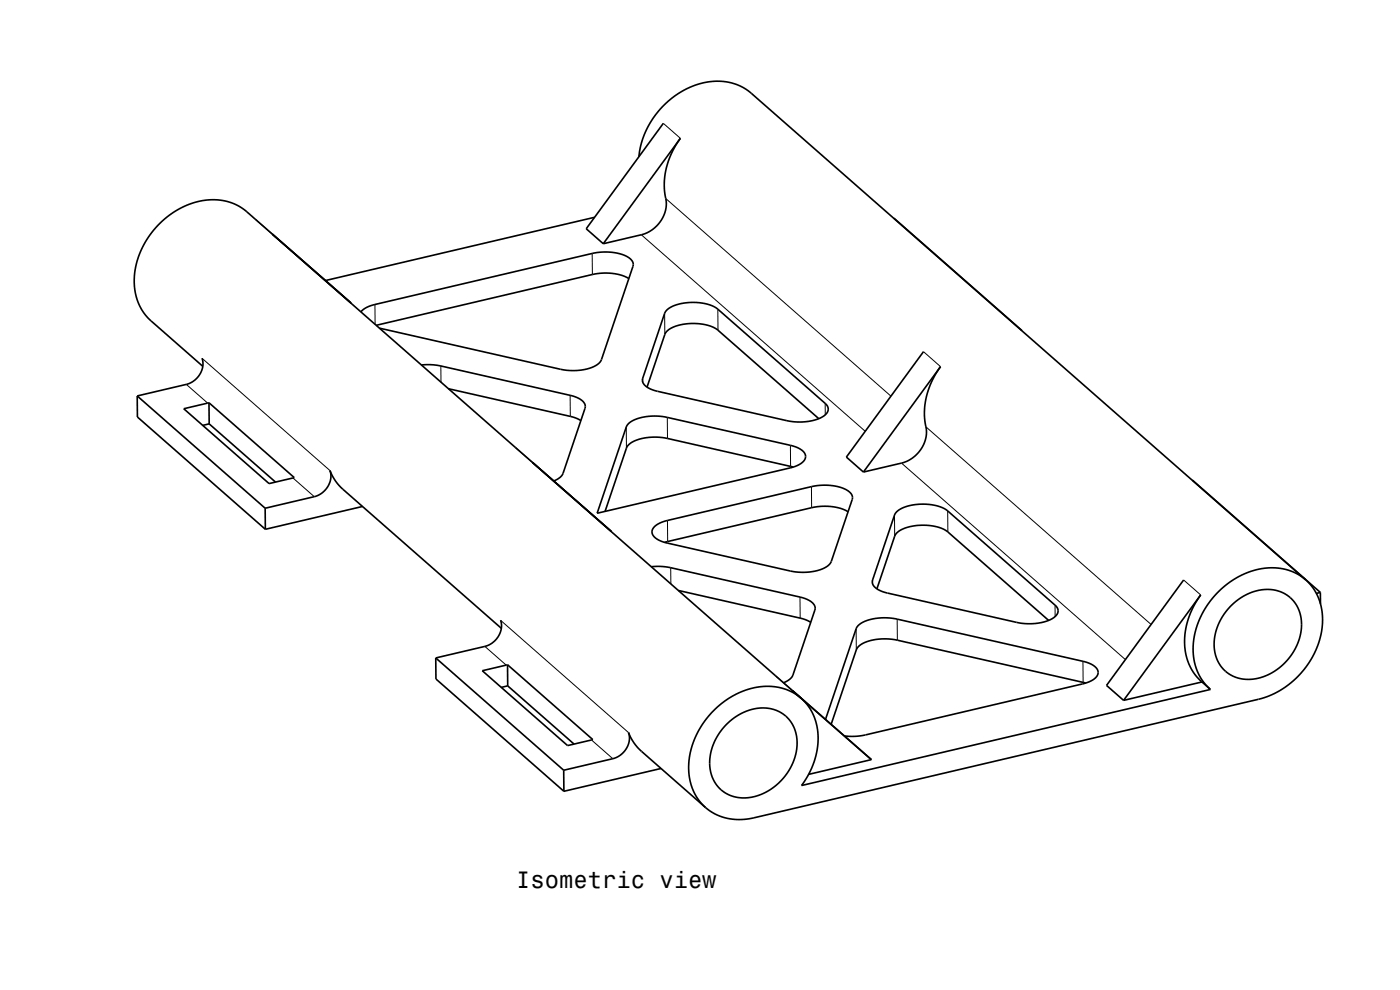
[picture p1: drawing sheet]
<svg xmlns="http://www.w3.org/2000/svg" width="297mm" height="210mm" viewBox="0 0 297 210" stroke-linecap="round" stroke-linejoin="round" font-family="sans-serif">
<defs><g id="words">
<text font-size="5" x="109.5" y="188.3">Isometric view</text>
</g></defs>
<g fill="none" stroke="#000" stroke-width=".35">
<path d="M135.5 33.2l.3-1.9 .6-1.9 .8-2 1-1.7 2.4-3.1 1.7-1.6 1.8-1.3 1.7-.9 1.7-.7 2-.6 2-.3 1.9 .1 1.7 .3 1.6 .5 1.6 .8 121.8 106.8M140.7 26.2l-16.3 22.3 3.6 3.2M144.3 29.3l-1.6 2.8-1.2 2.9-.5 3v2.9a7 7 0 0 1-4.9 8.9l-8.1 1.9zM57.8 49.7l127.1 111.4-13.4 3.2M126.1 46.1l-57.1 13.4M133.4 59.1a11.1 11.1 0 0 0-7.7-.9l-45.9 10.8M189.6 46.3l27.2 23.8M189.6 46.3h.1M42.9 76a4.5 4.5 0 0 1-3.4 5.5l-10.4 2.5M74.4 64.3l-22.2-19.5-1.3-.9-2.6-1.1-2.9-.4-2.9 .2-2.9 .9-2.3 1.3-2.2 1.5-2.2 2.1-1.6 2.2-1.4 2.6-.9 2.5-.5 2.8v2.4l.3 1.7 .6 1.8 .8 1.5 1.1 1.4 11.7 10.4M76.6 66.2a5.1 5.1 0 0 1 2.9-1.6l46.3-10.9 2.9-.2a6.7 6.7 0 0 1 5.5 1.9l.1 .6v.5l-6.7 19.8a5.2 5.2 0 0 1-4.3 2.2l-2.3 .1-1.9-.2-38.6-8.8M89.4 77.4h2l1.9 .2 27.6 6.3a3.7 3.7 0 0 1 3.3 2.2l-4.7 14.3a3.1 3.1 0 0 1-2 1.6"/>
<path d="M141.5 65.8a10.1 10.1 0 0 1 8.2-1.4l1.6 .5 1 .7 22.8 20a1.6 1.6 0 0 1 .6 1.5 1.6 1.6 0 0 1-1.2 1.3 11.3 11.3 0 0 1-7.6 .8l-27.4-6.2a3.7 3.7 0 0 1-3.2-2.2l4.7-14.3zM195.9 74.6l-16.3 22.4 3.6 3.1M199.5 77.8l-1.8 2.9-1 2.7-.5 3v2.9a7 7 0 0 1-5 8.9l-8 1.9zM216.8 70.1h-.1M216.8 70.1h.1M29.1 84l.1 4.5 27.1 23.8M29.1 84l27.2 23.8M39 86.7l5.3-1.3 18.1 15.9-5.3 1.3zM44.3 85.4l.1 4.5M44.4 89.9l14 12.4M44.4 89.9l-1.4 .3M95.1 82.5l25.9 5.8 2.2 .9"/>
<path d="M113 98.1h.1M133.3 89.9a10.2 10.2 0 0 1 8.3-1.4l26.1 6a3.7 3.7 0 0 1 3.2 2.2 2.78 2.78 0 0 1-2.4 2.3l-41.8 9.9 6.2-18.3zM137.3 82.1l3.7-11.2a5.1 5.1 0 0 1 4.3-2.2l2-.1a8.4 8.4 0 0 1 5 1.5l21.4 18.7M168.3 99.1l-26.7-6.1-3.1-.3a7 7 0 0 0-5.5 2.1l-4.6 13.7M56.3 107.8l10.4-2.4a4.5 4.5 0 0 0 3.3-5.6l1.1 2.2 1.5 1.6 33.8 29.7M56.3 107.8v4.5M76.9 107.4l-20.6 4.9M129.7 112.7h-.1M138.9 111.7a5.9 5.9 0 0 1 2.7-1.3l30.5-7.2 1.7-.2 1.7-.1a6.3 6.3 0 0 1 5.2 2.1l.1 .9-4.4 13.2a5.2 5.2 0 0 1-4.4 2.2l-2 .1-2.1-.2-26.4-6a3.7 3.7 0 0 1-3.2-2.2l.1-.7zM179.9 108.6a11.1 11.1 0 0 0-7.7-.9l-31.2 7.3M190.2 108.6a10.1 10.1 0 0 1 8.2-1.4l1.5 .5 1.1 .7 22.8 20a1.6 1.6 0 0 1 .6 1.5 1.6 1.6 0 0 1-1.1 1.3 11.3 11.3 0 0 1-7.6 .8l-27.4-6.2a3.7 3.7 0 0 1-3.2-2.2v-.6l4.7-13.7zM253 101.9h-.1"/>
<path d="M92.4 139.6l.1 4.4 27.1 23.9M92.4 139.6l27.2 23.8M106.2 131.6a4.5 4.5 0 0 1-3.3 5.5l-10.5 2.5M138.2 120.2l1.9-.1 2 .3 27.6 6.3a3.7 3.7 0 0 1 3.2 2.2l-4.7 14.3a3.2 3.2 0 0 1-2 1.6M143.9 125.3l25.9 5.8 2.2 .9M186 124.9l3.8-11.2a5.1 5.1 0 0 1 4.3-2.2l2.2-.1a8.1 8.1 0 0 1 4.8 1.4l21.4 18.8M251.1 123l-16.4 22.4 3.7 3.2M261.2 128.5l1.5-1.3a8.9 8.9 0 0 1 10.8-.6 8.5 8.5 0 0 1 1.6 10.4l-1.8 2.7-2.3 2.3a8.9 8.9 0 0 1-10.9 .5 8.6 8.6 0 0 1-1.5-10.4l1.1-1.9zM280.1 125.7v2.4M280.1 125.7l-.8 .2M102.3 142.3l5.4-1.3 18.1 15.9-5.4 1.3zM107.7 141v4.5"/>
<path d="M107.7 145.5l14.1 12.3M107.7 145.5l-1.4 .3M154.2 153.6l1.3-1.1a9 9 0 0 1 10.9-.9 8.4 8.4 0 0 1 1.8 10.3l-1.6 2.6-2 2.1a9.2 9.2 0 0 1-11.2 1.3 8.3 8.3 0 0 1-2-10.2l1.2-2.1zM168.2 146.5v.1M168.2 146.6l1.8 1.5M170 148.1l1.5 1.8 1.1 1.9 .7 2.2 .3 2.4-.2 2.5-.7 2.8-1.2 2.6-1.5 2.3 86.8-20.4-2.5-2.2-1.5-1.9-1-2.3-.4-2.5v-2.9l.6-2.8 1.2-2.9 1.5-2.5-16.3 22.4M170 148.1l-2-1.3-2.3-.9-2.5-.3-2.6 .2-2.9 .8-2.8 1.4-2.4 1.7-2.1 2.1-1.6 2.2-1.4 2.7-.9 2.7-.4 2.7 .2 2.9 .7 2.4 1.1 2.2 1.6 1.7M175.1 152.6l6.5-19.2a5.2 5.2 0 0 1 4.4-2.2l2.2-.1 1.9 .2 39.6 9a3.7 3.7 0 0 1 3.3 2.2 2.77 2.77 0 0 1-2.5 2.3l-47 11.1-2.4 .3-2-.1M230.3 144.9l-40.2-9.1-3.1-.3a6.5 6.5 0 0 0-5.3 2.2l-5.4 16M255 144.7l-16.6 3.9M256.7 146.1l-1.6-1.7-1.1-2.1-.7-2.4-.2-2.9 .4-2.8 .9-2.7 1.4-2.6 1.8-2.4 2.1-2.1 2.4-1.7 2.8-1.3 2.4-.7 2.7-.3 2.7 .4 2.5 .9 1.9 1.4 1.1 1.2 1 1.5 .7 1.5 .4 1.6 .3 1.9-.1 1.8-.2 1.9-.6 2-1.7 3.6-2.4 3.1-3 2.6-1.9 1.1-1.7 .8-2 .6-107.7 25.3-2.6 .2-2.6-.2-2.3-.9-2.1-1.4M119.6 163.4l10.4-2.5a4.5 4.5 0 0 0 3.3-5.5l1.1 2 1.4 1.7 13.9 12.2"/>
<path d="M119.6 163.4v4.5M140.2 163l-20.6 4.9"/>
</g>
<g fill="none" stroke="#000" stroke-width=".21">
<path d="M140.7 26.2l3.6 3.1M54.2 46.5l3.6 3.2M125.6 53.8l.1 4.4M136.1 49.8l47.5 41.7M141.2 42.1l47.8 41.9M42.9 76l27.1 23.8M79.5 64.6l.1 4.2M93.5 77.6l.1 3.5M141 66.5v4.4M152.3 65.6v4.5M195.9 74.6l3.6 3.2M39.5 81.5l4.6 4"/>
<path d="M109.4 94.9l3.6 3.2M120.9 83.9l.1 4.4M132.9 90.6v4.5M136.3 80.2l.1 .9M141.6 88.5v4.5M167.7 94.5v4.4M175.1 85.6v2.4M191.2 98.2l47.5 41.7M196.4 90.5l47.8 42M62.1 101.4l4.6 4M141.6 110.4v4.5M172.1 103.2l.1 4.5"/>
<path d="M189.8 109.3v4.4M201 108.4l.1 4.4M102.9 137.1l4.5 4M106.2 131.6l27.1 23.8M142.3 120.4v3.5M169.7 126.7l.1 4.4M181.6 133.4l.1 4.4M185.1 123v.9M190.3 131.3l.1 4.5M223.8 128.4v2.4M251.1 123l3.6 3.2M125.5 157l4.5 3.9"/>
<path d="M164.5 143.4l3.7 3.1M229.7 140.3l.1 4.4"/>
</g>
<use href="#words"/>
</svg>
